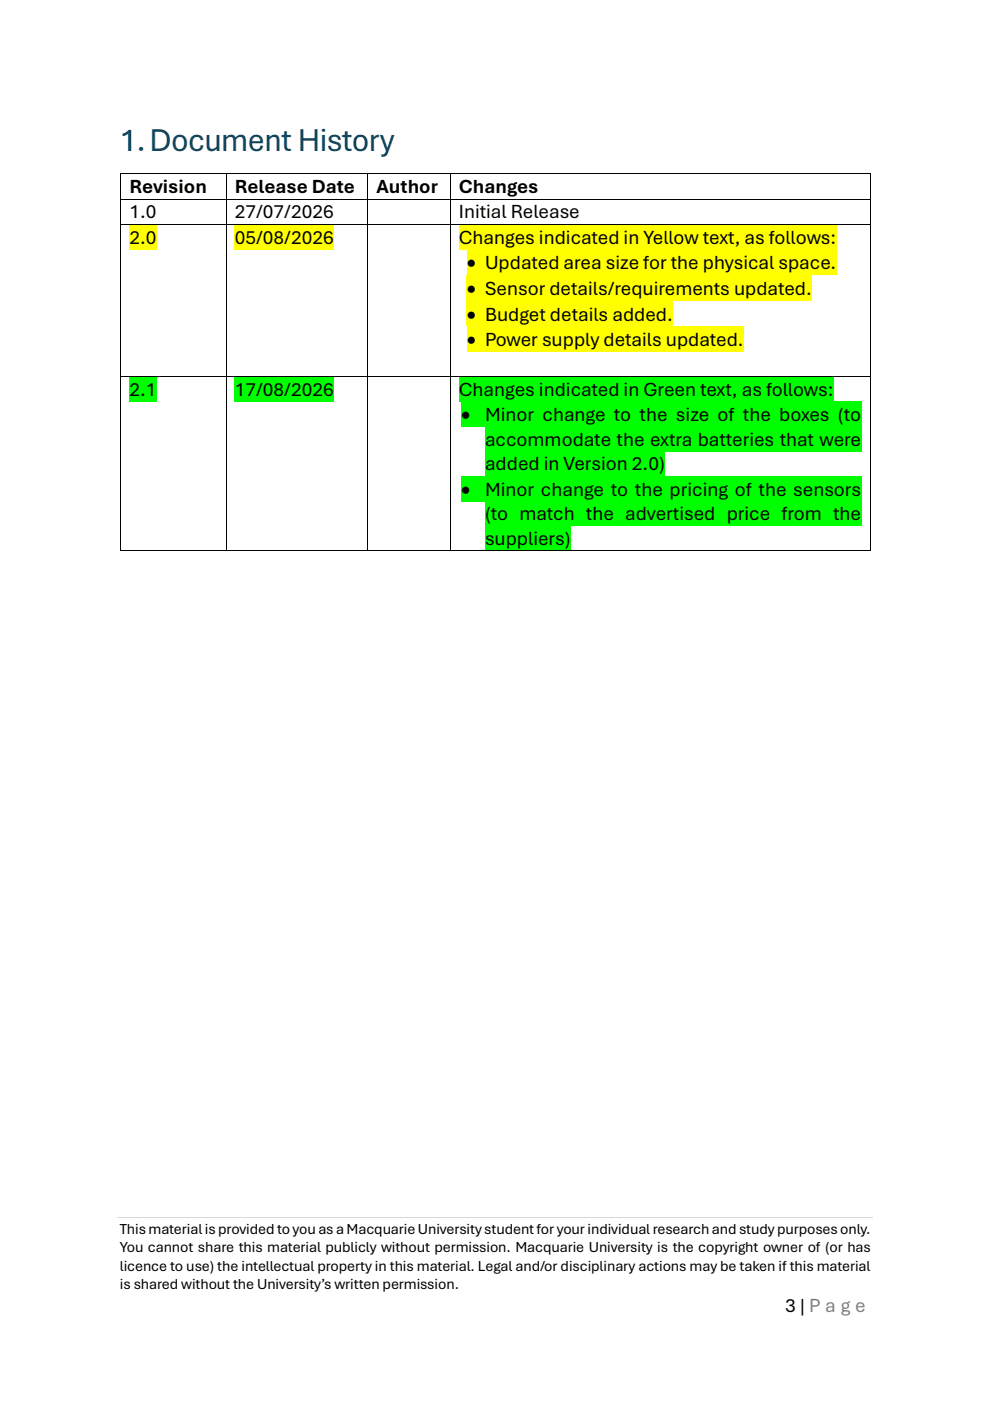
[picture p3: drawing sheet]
<svg xmlns="http://www.w3.org/2000/svg" width="210mm" height="297mm" viewBox="0 0 210 297" stroke-linecap="round" stroke-linejoin="round" font-family="sans-serif">
<defs><g id="words">
<text font-size="7" fill="#0f4761" x="25.4" y="32">1.Document History</text>
<g font-size="4.2">
<text x="27.4" y="41">Revision</text>
<text x="49.8" y="41">Release Date</text>
<text x="79.8" y="41">Author</text>
<text x="97.3" y="41">Changes</text>
<text x="27.4" y="46.3">1.0</text>
<text x="49.8" y="46.3">27/07/2026</text>
<text x="97.3" y="46.3">Initial Release</text>
<text x="27.4" y="51.6">2.0</text>
<text x="49.8" y="51.6">05/08/2026</text>
<text x="97.3" y="51.6">Changes indicated in Yellow text, as follows:</text>
<text x="99" y="57.1">• Updated area size for the physical space.</text>
<text x="99" y="62.5">• Sensor details/requirements updated.</text>
<text x="99" y="68">• Budget details added.</text>
<text x="99" y="73.4">• Power supply details updated.</text>
<text x="27.4" y="83.9">2.1</text>
<text x="49.8" y="83.9">17/08/2026</text>
<text x="97.3" y="83.9">Changes indicated in Green text, as follows:</text>
<text x="97.8" y="89.3">•</text>
<text x="102.8" y="89.3">Minor change to the size of the boxes (to</text>
<text x="102.8" y="94.6">accommodate the extra batteries that were</text>
<text x="102.8" y="99.7">added in Version 2.0)</text>
<text x="97.8" y="105.2">•</text>
<text x="102.8" y="105.2">Minor change to the pricing of the sensors</text>
<text x="102.8" y="110.3">(to match the advertised price from the</text>
<text x="102.8" y="115.5">suppliers)</text>
<text x="166.5" y="278.1">3 | P a g e</text>
</g>
<g font-size="3.2">
<text x="25.4" y="261.6">This material is provided to you as a Macquarie University student for your individual research and study purposes only.</text>
<text x="25.4" y="265.5">You cannot share this material publicly without permission. Macquarie University is the copyright owner of (or has</text>
<text x="25.4" y="269.4">licence to use) the intellectual property in this material. Legal and/or disciplinary actions may be taken if this material</text>
<text x="25.4" y="273.2">is shared without the University’s written permission.</text>
</g>
</g></defs>
<path d="M24.9 258.2h160.2" fill="none" stroke="#d9d9d9" stroke-width=".21"/>
<path d="M25.4 36.7h.2v.2h-.2zM47.8 36.7h.2v.2h-.2zM77.8 36.7h.2v.2h-.2zM95.3 36.7h.2v.2h-.2zM184.4 36.7h.2v.2h-.2zM25.4 42.2h.2v.1h-.2zM47.8 42.2h.2v.1h-.2zM77.8 42.2h.2v.1h-.2zM95.3 42.2h.2v.1h-.2zM184.4 42.2h.2v.1h-.2z" fill="#000"/>
<g fill="none" stroke="#000" stroke-width=".21">
<path d="M25.5 36.9v5.3M25.6 36.8h22.2M47.9 36.9v5.3M48 36.8h29.8M77.9 36.9v5.3M78 36.8h17.3M95.4 36.9v5.3M95.5 36.8h88.9M184.5 36.9v5.3M25.5 42.3v5.2M25.6 42.2h22.2M47.9 42.3v5.2"/>
<path d="M48 42.2h29.8M77.9 42.3v5.2M78 42.2h17.3M95.4 42.3v5.2M95.5 42.2h88.9M184.5 42.3v5.2"/>
</g>
<g fill="#ff0">
<path d="M27.4 47.7h5.8v5.1h-5.8z"/>
<path d="M49.8 47.7h21v5.1h-21z"/>
<path d="M97.3 47.7h80v5.1h-80z"/>
<path d="M99 52.8h78.3v5.5h-78.3z"/>
<path d="M99 58.3h73.1v5.5h-73.1z"/>
<path d="M99 63.8h43.7v5.4h-43.7z"/>
<path d="M99 69.2h58.6v5.4h-58.6z"/>
</g>
<path d="M25.4 47.5h.2v.2h-.2zM47.8 47.5h.2v.2h-.2zM77.8 47.5h.2v.2h-.2zM95.3 47.5h.2v.2h-.2zM184.4 47.5h.2v.2h-.2z" fill="#000"/>
<path d="M25.5 47.7v32.1M25.6 47.6h22.2M47.9 47.7v32.1M48 47.6h29.8M77.9 47.7v32.1M78 47.6h17.3M95.4 47.7v32.1M95.5 47.6h88.9M184.5 47.7v32.1" fill="none" stroke="#000" stroke-width=".21"/>
<g fill="#0f0">
<path d="M27.4 79.9h5.8v5.2h-5.8z"/>
<path d="M49.8 79.9h21v5.2h-21z"/>
<path d="M97.3 79.9h79.5v5.2h-79.5z"/>
<path d="M97.8 85.1h84.8v5.5h-84.8z"/>
<path d="M102.9 90.6h79.7v5.2h-79.7z"/>
<path d="M102.9 95.8h38.1v5.1h-38.1z"/>
<path d="M97.8 100.9h84.8v5.4h-84.8z"/>
<path d="M102.9 106.3h79.7v5.2h-79.7z"/>
<path d="M102.9 111.5h18.1v5.2h-18.1z"/>
</g>
<path d="M25.4 79.8h.2v.1h-.2zM47.8 79.8h.2v.1h-.2zM77.8 79.8h.2v.1h-.2zM95.3 79.8h.2v.1h-.2zM184.4 79.8h.2v.1h-.2zM25.4 116.7h.2v.1h-.2zM47.8 116.7h.2v.1h-.2zM77.8 116.7h.2v.1h-.2zM95.3 116.7h.2v.1h-.2zM184.4 116.7h.2v.1h-.2z" fill="#000"/>
<g fill="none" stroke="#000" stroke-width=".21">
<path d="M25.5 79.9v36.8M25.6 79.8h22.2M47.9 79.9v36.8M48 79.8h29.8M77.9 79.9v36.8M78 79.8h17.3M95.4 79.9v36.8M95.5 79.8h88.9M184.5 79.9v36.8M25.6 116.8h22.2M48 116.8h29.8M78 116.8h17.3"/>
<path d="M95.5 116.8h88.9"/>
</g>
<use href="#words"/>
</svg>
